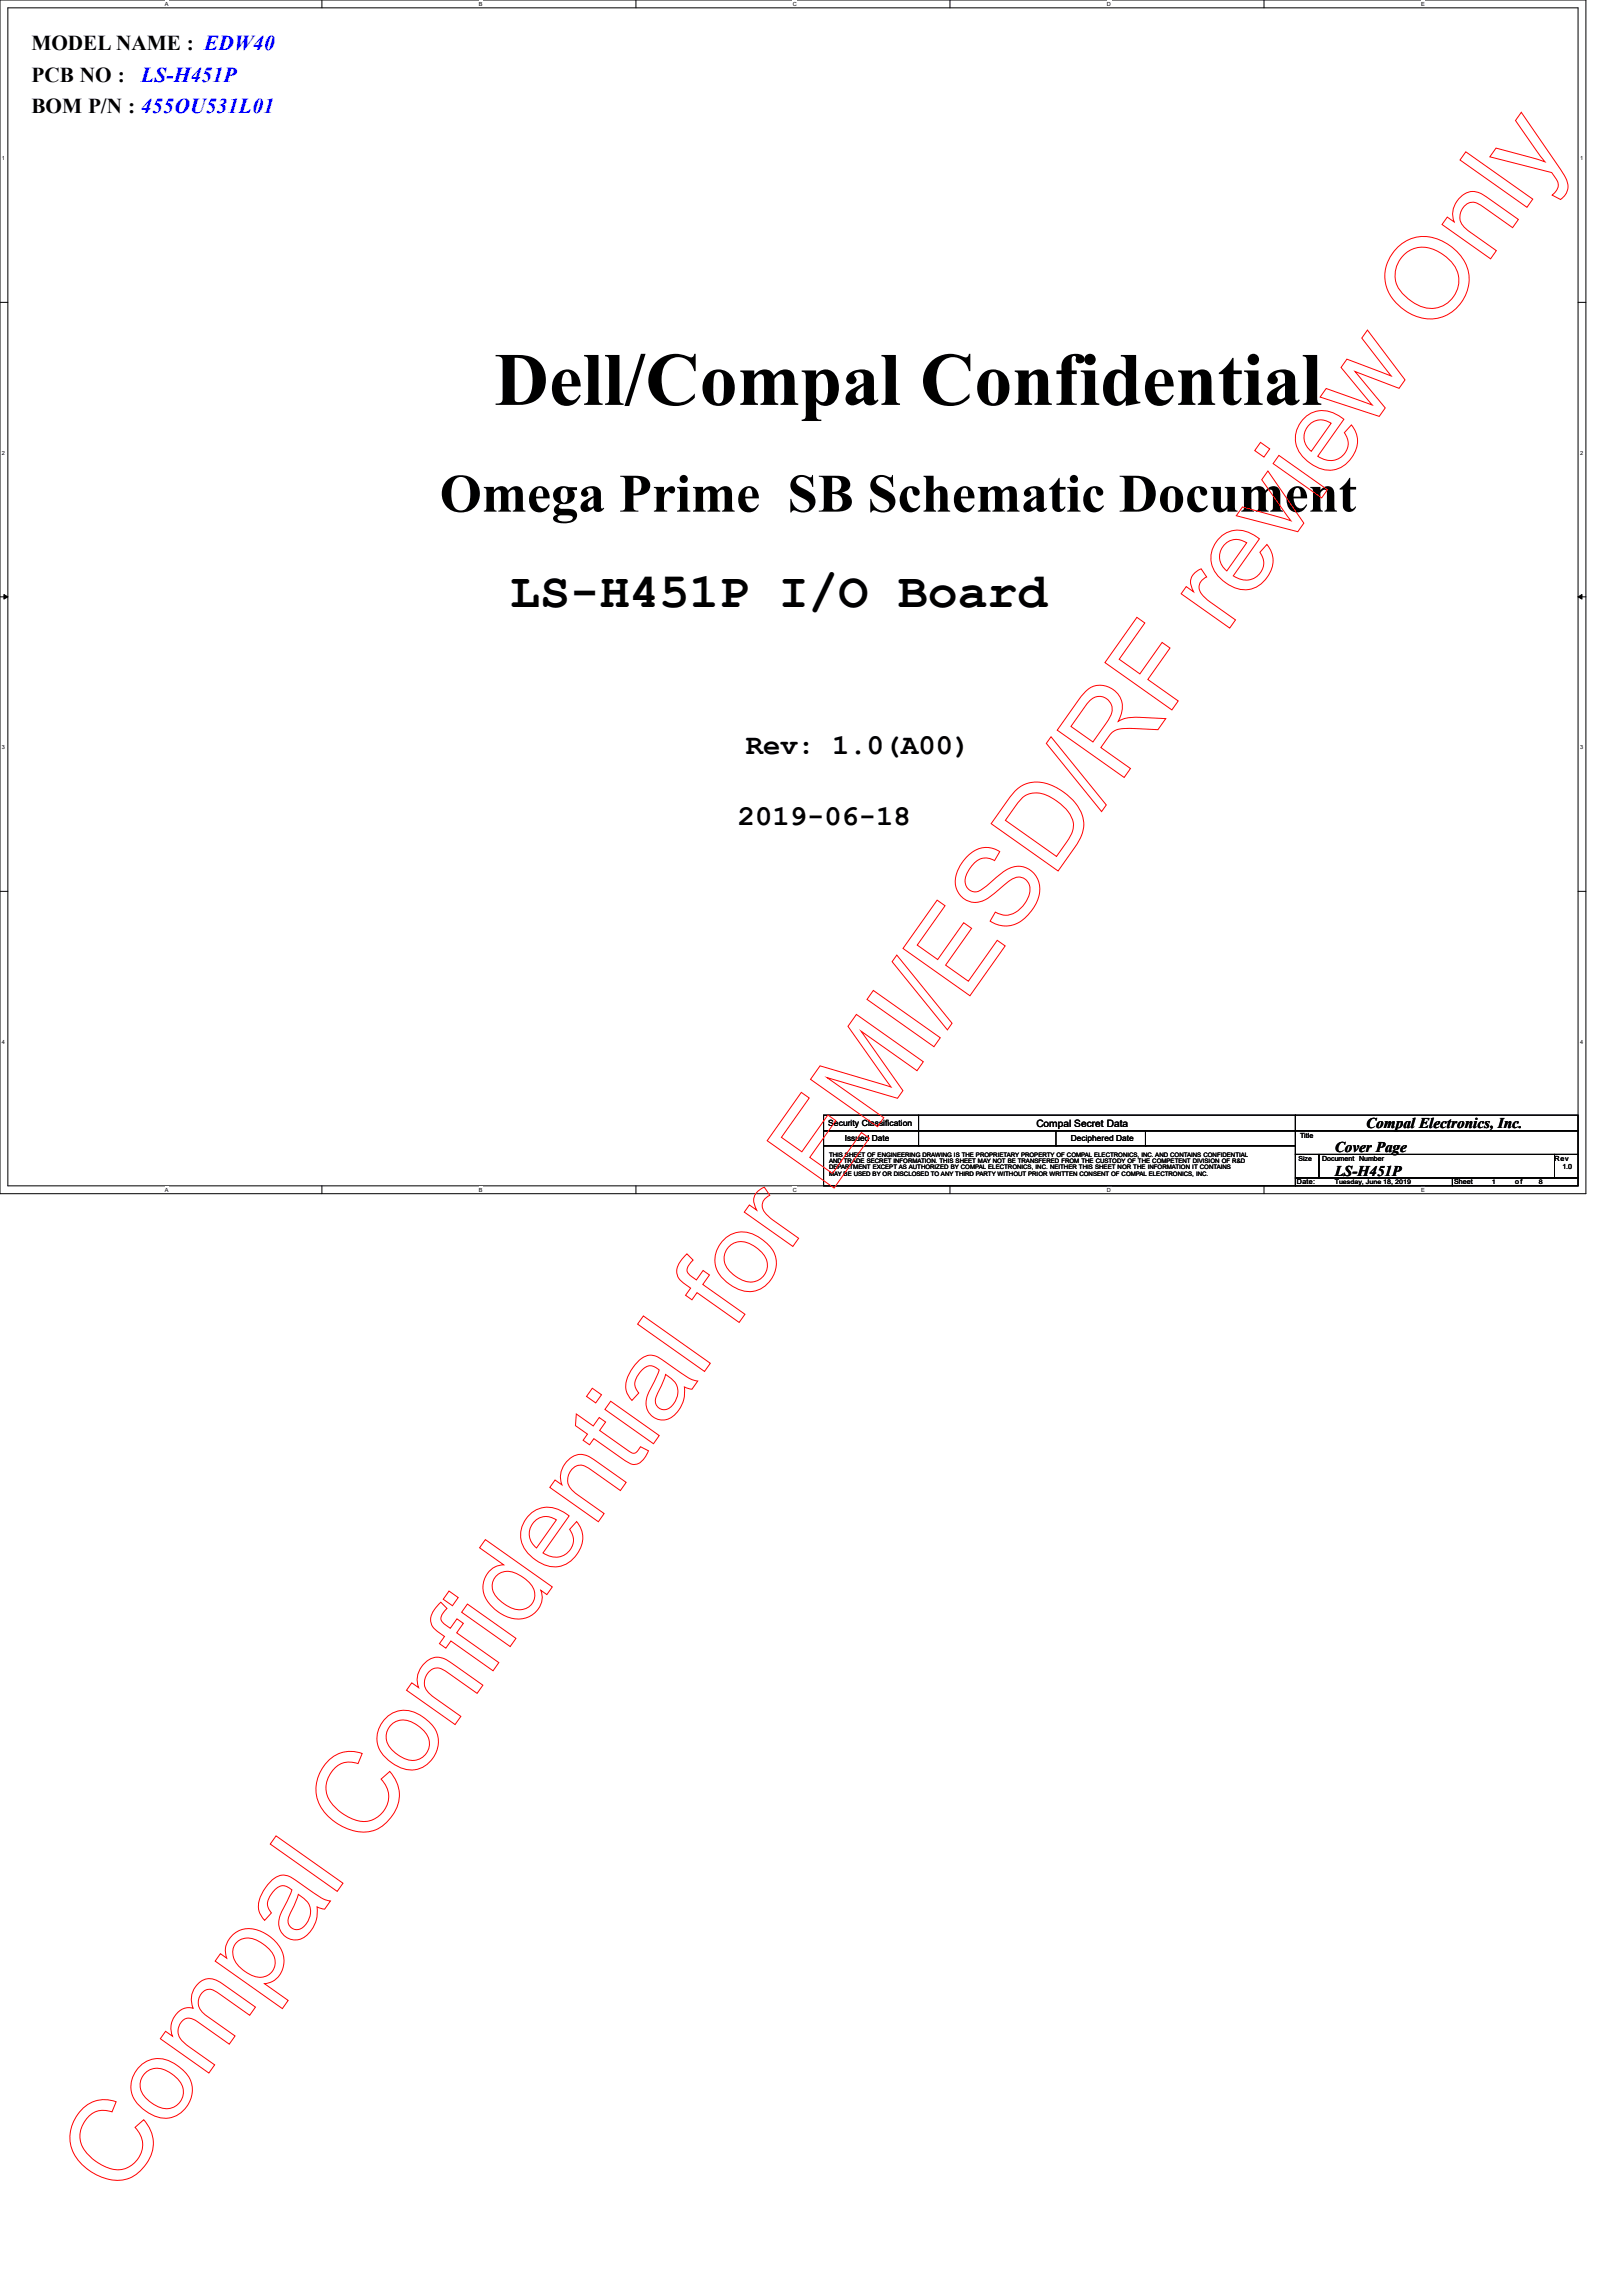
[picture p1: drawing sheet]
<svg xmlns="http://www.w3.org/2000/svg" width="210mm" height="297mm" viewBox="0 0 210 297" stroke-linecap="round" stroke-linejoin="round" font-family="sans-serif">
<defs><g id="words">
<text font-size="9.8" x="64" y="52.4">Dell/Compal Confidential</text>
<text font-size="7" x="56.9" y="66.2">Omega Prime SB Schematic Document</text>
<text font-size="6.4" x="66" y="78.5">LS-H451P I/O Board</text>
<g font-size="3.7">
<text x="96.5" y="97.6">Rev: 1.0(A00)</text>
<text x="95.5" y="106.7">2019-06-18</text>
</g>
<g font-size="2.7">
<text x="4.1" y="10.6">PCB NO :</text>
<text x="4.1" y="6.5">MODEL NAME : EDW40</text>
<text x="4.1" y="14.6">BOM P/N : 455OU531L01</text>
</g>
<text font-size="2.7" fill="#00f" x="18.3" y="10.6">LS-H451P</text>
<g font-size="1.9">
<text x="172.7" y="149">Cover Page</text>
<text x="176.8" y="146">Compal Electronics, Inc.</text>
<text x="172.7" y="152.1">LS-H451P</text>
</g>
<text font-size="1.3" x="134.1" y="145.8">Compal Secret Data</text>
<g font-size="1.1">
<text x="107.2" y="145.7">Security Classification</text>
<text x="109.3" y="147.6">Issued Date</text>
<text x="138.6" y="147.7">Deciphered Date</text>
</g>
<g font-size=".9">
<text x="168.2" y="147.2">Title</text>
<text x="167.8" y="153.2">Date:</text>
<text x="168" y="150.1">Size</text>
<text x="171.1" y="150.2">Document Number</text>
<text x="188.2" y="153.2">Sheet</text>
<text x="196.1" y="153.2">of</text>
<text x="201.2" y="150.2">Rev</text>
<text x="202.2" y="151.2">1.0</text>
</g>
<g font-size=".8">
<text x="107.3" y="149.7">THIS SHEET OF ENGINEERING DRAWING IS THE PROPRIETARY PROPERTY OF COMPAL ELECTRONICS, INC. AND CONTAINS CONFIDENTIAL</text>
<text x="107.3" y="150.5">AND TRADE SECRET INFORMATION. THIS SHEET MAY NOT BE TRANSFERED FROM THE CUSTODY OF THE COMPETENT DIVISION OF R&amp;D</text>
<text x="107.3" y="151.3">DEPARTMENT EXCEPT AS AUTHORIZED BY COMPAL ELECTRONICS, INC. NEITHER THIS SHEET NOR THE INFORMATION IT CONTAINS</text>
<text x="107.3" y="152.1">MAY BE USED BY OR DISCLOSED TO ANY THIRD PARTY WITHOUT PRIOR WRITTEN CONSENT OF COMPAL ELECTRONICS, INC.</text>
<text x="172.7" y="153.1">Tuesday, June 18, 2019</text>
<text x="193" y="153.1">1</text>
<text x="199.1" y="153.1">8</text>
</g>
<g font-size=".7">
<text x="21.3" y=".8">A</text>
<text x="62" y=".8">B</text>
<text x="102.6" y=".8">C</text>
<text x="143.3" y=".8">D</text>
<text x="183.9" y=".8">E</text>
<text x=".3" y="20.7">1</text>
<text x="204.5" y="20.7">1</text>
<text x=".3" y="58.8">2</text>
<text x="204.5" y="58.8">2</text>
<text x=".3" y="96.9">3</text>
<text x="204.5" y="96.9">3</text>
<text x=".3" y="135">4</text>
<text x="204.5" y="135">4</text>
<text x="21.3" y="154.2">A</text>
<text x="62" y="154.2">B</text>
<text x="102.6" y="154.2">C</text>
<text x="143.3" y="154.2">D</text>
<text x="183.9" y="154.2">E</text>
</g>
</g></defs>
<path d="M0 0h205.2v154.4h-205.2zM1 1h203.2v152.4h-203.2z" fill="none" stroke="#000" stroke-width=".13"/>
<g fill="#fff">
<path d="M21.3 .1h.5v.8h-.5z"/>
<path d="M21.3 153.5h.5v.8h-.5z"/>
</g>
<path d="M41.7 0v1M41.7 153.4v1" fill="none" stroke="#000" stroke-width=".13"/>
<g fill="#fff">
<path d="M62 .1h.5v.8h-.5z"/>
<path d="M62 153.5h.5v.8h-.5z"/>
</g>
<path d="M82.3 0v1M82.3 153.4v1" fill="none" stroke="#000" stroke-width=".13"/>
<g fill="#fff">
<path d="M102.6 .1h.5v.8h-.5z"/>
<path d="M102.6 153.5h.5v.8h-.5z"/>
</g>
<path d="M122.9 0v1M122.9 153.4v1" fill="none" stroke="#000" stroke-width=".13"/>
<g fill="#fff">
<path d="M143.3 .1h.5v.8h-.5z"/>
<path d="M143.3 153.5h.5v.8h-.5z"/>
</g>
<path d="M163.6 0v1M163.6 153.4v1" fill="none" stroke="#000" stroke-width=".13"/>
<g fill="#fff">
<path d="M183.9 .1h.5v.8h-.5z"/>
<path d="M183.9 153.5h.5v.8h-.5z"/>
<path d="M.3 20.1h.4v.8h-.4z"/>
<path d="M204.5 20.1h.4v.8h-.4z"/>
<path d="M.3 58.2h.4v.8h-.4z"/>
<path d="M204.5 58.2h.4v.8h-.4z"/>
</g>
<path d="M0 39.1h1M204.2 39.1h1" fill="none" stroke="#000" stroke-width=".13"/>
<g fill="#fff">
<path d="M.3 96.3h.4v.8h-.4z"/>
<path d="M204.5 96.3h.4v.8h-.4z"/>
</g>
<path d="M0 77.2h1M.5 76.9l.5 .3-.5 .3zM204.2 77.2l.5-.3v.6zM204.2 77.2h1" fill="none" stroke="#000" stroke-width=".13"/>
<path d="M.5 76.9l.5 .3-.5 .3zM204.2 77.2l.5-.3v.6z" fill="#000"/>
<g fill="#fff">
<path d="M.3 134.4h.4v.8h-.4z"/>
<path d="M204.5 134.4h.4v.8h-.4z"/>
</g>
<g fill="none" stroke="#000" stroke-width=".13">
<path d="M0 115.3h1M204.2 115.3h1M106.6 144.3h61v2h-61zM106.6 146.3h61v1.9h-61zM106.6 148.2h61v5.2h-61zM118.9 146.3h.1M118.9 148.2h.1M118.9 144.3v3.9M136.7 148.2h.1M136.7 146.3v1.9M148.2 148.2h.1M148.2 146.3v1.9"/>
<path d="M167.6 144.3h36.6v2h-36.6zM167.6 146.3h36.6v3.1h-36.6zM167.6 149.4h3.1v3h-3.1zM167.6 152.4h20.4v1h-20.4zM170.7 149.4h30.5v3h-30.5zM188 152.4h16.2v1h-16.2zM201.2 149.4h3v3h-3z"/>
</g>
<g fill="none" stroke="#f00" stroke-width=".13">
<path d="M189.7 19.6l8.7 6.2-.8 1-8.7-6.1zM196.9 14.5l4.7 6.9a5.7 5.7 0 0 1 1.3 2.8l-.2 .8-.3 .4-.5 .4-1-.6a1.44 1.44 0 0 0 .3-2.3l-.4-.6-8-2 .8-1.1 6.3 1.7-3.8-5.3zM180.8 32a5 5 0 0 1 6.8-.2 5.1 5.1 0 0 1 1.6 7.2 5.1 5.1 0 0 1-7.4 1.2 5.2 5.2 0 0 1-2.4-5.8 5.9 5.9 0 0 1 1.4-2.4zM181.8 32.9a3.6 3.6 0 0 1 4.6-.2 4.3 4.3 0 0 1 2.4 3.9 3.7 3.7 0 0 1-2.3 3.1 3.7 3.7 0 0 1-3.8-.7 4.2 4.2 0 0 1-2.2-3.3 3.7 3.7 0 0 1 1.3-2.8zM189 25.5a2.3 2.3 0 0 1 3.3-.1l4.2 3-.8 1.1-3.8-2.7a1.67 1.67 0 0 0-2.4-.2 1.96 1.96 0 0 0 .3 3.1l3.8 2.7-.7 1.1-6.3-4.5 .7-.9 .9 .6a2.92 2.92 0 0 1 .8-3.2zM163.1 57.2l1.2 .9-.7 1-1.2-.8zM165.5 58.9l6.3 4.5-.8 1-6.2-4.4zM168.7 54.2a3.4 3.4 0 0 1 4.4-.5l.8 .5-3.4 4.8a2.4 2.4 0 0 0 4-1.3 2.24 2.24 0 0 0-.5-1.7l.9-1a3.3 3.3 0 0 1-.3 4.6 3.5 3.5 0 0 1-5 .3 3.6 3.6 0 0 1-1.5-4.8zM169.4 54.9a2.16 2.16 0 0 1 2.9-.1l-2.6 3.6a2.25 2.25 0 0 1-.3-3.5zM177 42.7l4.8 6.4-.7 1.1-5.8-2.1 4 4.7-.8 1.1-7.7-2.5 .8-1.1 6 2.1-4.1-4.9 .8-1 5.7 2.1-3.8-4.9zM147.1 79.9l1.1 .7-3.4 4.7 2.7 1.9 2.9-4.1 1 .7-2.9 4.1 4 2.8-.8 1.1-8.7-6.1zM154.5 74.2l.9-.6 .7 1a1.41 1.41 0 0 0-.4 2.5l.9 .8 3.3 2.3-.8 1.1-6.2-4.5 .6-.9 1 .7a1.82 1.82 0 0 1 0-2.4z"/>
<path d="M157.7 69.7a3.4 3.4 0 0 1 4.5-.5l.8 .5-3.4 4.8a2.4 2.4 0 0 0 3.9-1.4 2.24 2.24 0 0 0-.5-1.6l1-1.1a3.3 3.3 0 0 1-.3 4.7 3.5 3.5 0 0 1-5.1 .3 3.6 3.6 0 0 1-1.5-4.9zM158.5 70.4a2.15 2.15 0 0 1 2.8-.2l-2.5 3.7a2.25 2.25 0 0 1-.3-3.5zM164.1 60.9l4.6 6.8-.8 1.1-7.9-2.1 .8-1.1 6.3 1.8-3.8-5.3zM136 95.3l7.2 8.8-.6 .9-7.2-8.8zM140.4 89.5a2.83 2.83 0 0 1 3.7-.3 2.83 2.83 0 0 1 .9 3.6l-.3 .5a4.3 4.3 0 0 1 2.7-.5l3.5 .2-1.1 1.4-2.6-.1a6.5 6.5 0 0 0-2.9 .2l-.5 .4-1.3 1.8 3.8 2.7-.8 1.2-8.7-6.1 2.7-3.9zM141.1 90.6a1.69 1.69 0 0 1 2.3-.1 1.69 1.69 0 0 1 .2 2.3l-2.2 3.2-2.8-2zM121.3 116.5l1 .7-3.6 5.1 2.6 1.8 3.4-4.7 1 .7-3.3 4.8 2.9 2 3.8-5.2 1 .7-4.6 6.4-8.6-6.1zM125.1 110.9a3.2 3.2 0 0 1 4.3-.7l-.7 1.1a2.17 2.17 0 0 0-3.1 1 2.1 2.1 0 0 0-.4 2.6 1.27 1.27 0 0 0 1.8 .2l.4-.3a14.7 14.7 0 0 1 3.5-2.6 2.88 2.88 0 0 1 3 .8 2.88 2.88 0 0 1 .5 3.1 5.5 5.5 0 0 1-3.6 3.6l-.8 .1-.8-.1-1.1-.5 .7-1.2a2.58 2.58 0 0 0 3.5-.8 2.76 2.76 0 0 0 .8-3 1.59 1.59 0 0 0-2.6-.2l-.5 .5a9.4 9.4 0 0 1-3.2 2.2 2.72 2.72 0 0 1-2.7-1.1 2.72 2.72 0 0 1-.2-3l.6-1zM131.4 102.3a4.2 4.2 0 0 1 5.3-.4 6.2 6.2 0 0 1 3.5 4.5 4.8 4.8 0 0 1-1.1 3.2l-2.2 3.1-8.6-6.1 2.3-3.4zM132.2 103.4a2.9 2.9 0 0 1 3.5-.4 5.7 5.7 0 0 1 3.2 3.4 3.4 3.4 0 0 1-.9 2.6l-1.3 1.8-6.6-4.7zM110.8 131.2l8.7 6.2-.8 1.1-7.3-5.1 5.4 7.7-.7 1-9.1-2.7 7.4 5.2-.8 1.2-8.7-6.2 1.2-1.7 9.2 2.7-5.6-7.8zM113 128.1l8.7 6.2-.8 1.1-8.7-6.1z"/>
<path d="M116.1 123.6l7.1 8.8-.6 .8-7.2-8.8zM98 154.2l.9-.6 .7 1a1.41 1.41 0 0 0-.4 2.5l.9 .8 3.3 2.3-.8 1.1-6.3-4.5 .7-.9 .9 .7a1.82 1.82 0 0 1 .1-2.4zM103.7 141.3l1 .8-3.6 5 2.7 1.9 3.3-4.7 1.1 .7-3.4 4.7 2.9 2.1 3.8-5.3 1 .8-4.6 6.4-8.6-6.1zM76.6 179.6l1.2 .8-.7 1.1-1.2-.8zM82.5 176.2a2.12 2.12 0 0 1 3.2-.3l1.7 1.2a6.2 6.2 0 0 0 2.9 1.6l-.8 1-.9-.3a3.9 3.9 0 0 1-2.4 4.3 2.25 2.25 0 0 1-2.2-1 2.25 2.25 0 0 1-.1-2.4l.9-1.9 .5-1.2a1.45 1.45 0 0 0-2.3 .1l-.3 .4a1.73 1.73 0 0 0 0 2.5l-.9 1a2.73 2.73 0 0 1-.3-3.6zM83.3 170.2l8.6 6.2-.7 1-8.7-6.1zM86.1 177.8l.4 .3a2.32 2.32 0 0 1 1.2 2.3 2.32 2.32 0 0 1-1.7 2 1.19 1.19 0 0 1-1-1.9l.7-1.6zM88.7 162.4l.2-.2 .8 .8-.4 .4a1.01 1.01 0 0 0 .2 1.8l.6 .4 .9-1.2 .8 .6-.9 1.2 5.5 3.8-.7 1.1-5.5-3.9-.7 1-.8-.6 .7-1-.7-.4a1.9 1.9 0 0 1-.6-3.1zM93.5 160.5a3.5 3.5 0 0 1 5-.3 3.6 3.6 0 0 1 2 3.6 3.6 3.6 0 0 1-2.3 3 3.6 3.6 0 0 1-3.8-.6 3.6 3.6 0 0 1-1.7-4.3l.2-.5zM94.4 161.3a2.35 2.35 0 0 1 2.9-.2 3.5 3.5 0 0 1 2 2.5 2.25 2.25 0 0 1-1.2 2.1 2.25 2.25 0 0 1-2.4-.3 3.4 3.4 0 0 1-2-2.5 2.15 2.15 0 0 1 .7-1.6zM62.8 199.2l8.7 6.1-.7 1-.8-.6a2.88 2.88 0 0 1-2.8 3.8 5.1 5.1 0 0 1-4.6-3.5 2.88 2.88 0 0 1 2.6-3.6l-3.1-2.2zM68.4 196.1a3.4 3.4 0 0 1 4.5-.5l.8 .5-3.4 4.8a2.4 2.4 0 0 0 3.9-1.4 2.24 2.24 0 0 0-.5-1.6l.9-1.1a3.3 3.3 0 0 1-.3 4.7 3.5 3.5 0 0 1-5 .3 3.6 3.6 0 0 1-1.5-4.9z"/>
<path d="M69.2 196.8a2.15 2.15 0 0 1 2.8-.2l-2.6 3.7a2.25 2.25 0 0 1-.2-3.5zM73.5 188.9a2.3 2.3 0 0 1 3.3-.1l4.2 3-.7 1-3.8-2.7a1.67 1.67 0 0 0-2.4-.1 1.96 1.96 0 0 0 .2 3.1l3.9 2.7-.8 1.1-6.2-4.5 .6-.9 .9 .6a2.92 2.92 0 0 1 .8-3.2zM74.6 182.9l2.2 1.6 .7-1.1 .9 .6-.8 1.1 3.9 2.7a.69 .69 0 0 0 1.2-.3l.2-.3 1 .5a2.51 2.51 0 0 1-1.8 1.8l-.5-.1-.7-.4-4-2.9-.6 .8-.8-.6 .5-.8-1.5-1.1zM79 181.3l6.3 4.4-.7 1.1-6.3-4.5zM55 215.1a2.3 2.3 0 0 1 3.3 0l4.2 2.9-.8 1.1-3.8-2.7a1.67 1.67 0 0 0-2.4-.2 1.96 1.96 0 0 0 .3 3.1l3.8 2.8-.7 1-6.3-4.4 .7-1 .9 .6a2.92 2.92 0 0 1 .8-3.2zM56.8 207.5l.2-.2 .8 .8-.3 .4a1.01 1.01 0 0 0 .2 1.7l.6 .5 .8-1.3 .9 .6-.9 1.2 5.5 3.9-.8 1.1-5.4-3.9-.7 .9-.8-.6 .6-.9-.6-.5a1.9 1.9 0 0 1-.7-3zM58.1 205.8l1.2 .9-.8 1-1.1-.8zM60.5 207.5l6.3 4.5-.8 1-6.3-4.4zM64.3 203.8a2.34 2.34 0 0 1 3 0 3.4 3.4 0 0 1 1.9 2.5 2.02 2.02 0 0 1-3 1.7 3.8 3.8 0 0 1-2.5-2.7 1.88 1.88 0 0 1 .6-1.5zM35.7 237.5l8.7 6.1-.8 1.1-8.6-6.1zM42.5 227.7a4 4 0 0 1 4.4-.8l-.6 1.3a2.93 2.93 0 0 0-3.9 1.9 3.3 3.3 0 0 0 1.2 3.9 5.4 5.4 0 0 0 3.9 1.6 3.2 3.2 0 0 0 1.8-5.4l1.1-1a4.5 4.5 0 0 1-.3 6.5 4.5 4.5 0 0 1-5.4 .8 6 6 0 0 1-3.8-4.5 5.3 5.3 0 0 1 1.6-4.3zM49.8 222.4a3.5 3.5 0 0 1 4.9-.3 3.6 3.6 0 0 1 2 3.6 3.6 3.6 0 0 1-2.2 3 3.6 3.6 0 0 1-3.8-.7 3.6 3.6 0 0 1-1.7-4.2l.2-.5z"/>
<path d="M50.6 223.1a2.35 2.35 0 0 1 3-.2 3.5 3.5 0 0 1 2 2.5 2.25 2.25 0 0 1-1.3 2.1 2.25 2.25 0 0 1-2.4-.2 3.4 3.4 0 0 1-1.9-2.5 2.15 2.15 0 0 1 .6-1.7zM25.5 256.7a2.17 2.17 0 0 1 3.3-.1l4.3 3.1-.8 1-3.9-2.8a1.5 1.5 0 0 0-2.2-.2 1.91 1.91 0 0 0 .6 3.1l3.6 2.6-.7 1.1-4.1-2.9a1.46 1.46 0 0 0-2-.2 1.84 1.84 0 0 0 .2 2.9l4 2.8-.8 1.1-6.3-4.4 .7-1 .9 .6a2.71 2.71 0 0 1 2.1-3.7l.6 .1a2.81 2.81 0 0 1 .5-3.1zM30.2 250.3a3.4 3.4 0 0 1 4.2-.1 4 4 0 0 1 2.2 4.4 2.68 2.68 0 0 1-2.4 2l3.1 2.2-.8 1.1-8.7-6.2 .7-.9 .8 .5a2.68 2.68 0 0 1 .9-3zM30.7 251.2a2.6 2.6 0 0 1 3.3 .3 2.7 2.7 0 0 1 1.6 2.9 2.13 2.13 0 0 1-3.4 .9 3.3 3.3 0 0 1-2.1-2.8 1.75 1.75 0 0 1 .6-1.3zM34.9 243.5a2.12 2.12 0 0 1 3.2-.3l3.5 2.3 .5 .3 .7 .1-.8 1.1-1-.3a3.9 3.9 0 0 1-2.3 4.2 2.25 2.25 0 0 1-2.3-.9 2.25 2.25 0 0 1 0-2.5l.9-1.8 .5-1.2a1.45 1.45 0 0 0-2.3 .1l-.3 .4a1.73 1.73 0 0 0-.1 2.5l-.9 .9a2.73 2.73 0 0 1-.2-3.5zM38.6 245.1l.4 .3a2.32 2.32 0 0 1 1.2 2.3 2.32 2.32 0 0 1-1.8 1.9 1.19 1.19 0 0 1-1-1.8l.8-1.6zM10.7 272.8a4 4 0 0 1 4.3-.9l-.5 1.3a2.93 2.93 0 0 0-3.9 1.9 3.3 3.3 0 0 0 1.1 4 5.4 5.4 0 0 0 4 1.6 3.2 3.2 0 0 0 1.8-5.5l1.1-1a4.5 4.5 0 0 1-.3 6.5 4.5 4.5 0 0 1-5.5 .8 6 6 0 0 1-3.7-4.4 5.3 5.3 0 0 1 1.6-4.3zM18 267.5a3.5 3.5 0 0 1 4.9-.3 3.6 3.6 0 0 1 2 3.5 3.6 3.6 0 0 1-2.3 3.1 3.6 3.6 0 0 1-3.7-.7 3.6 3.6 0 0 1-1.8-4.3l.3-.5zM18.8 268.2a2.35 2.35 0 0 1 3-.2 3.5 3.5 0 0 1 1.9 2.5 2.25 2.25 0 0 1-1.2 2.1 2.25 2.25 0 0 1-2.4-.2 3.4 3.4 0 0 1-2-2.5 2.15 2.15 0 0 1 .7-1.7z"/>
</g>
<use href="#words"/>
</svg>
